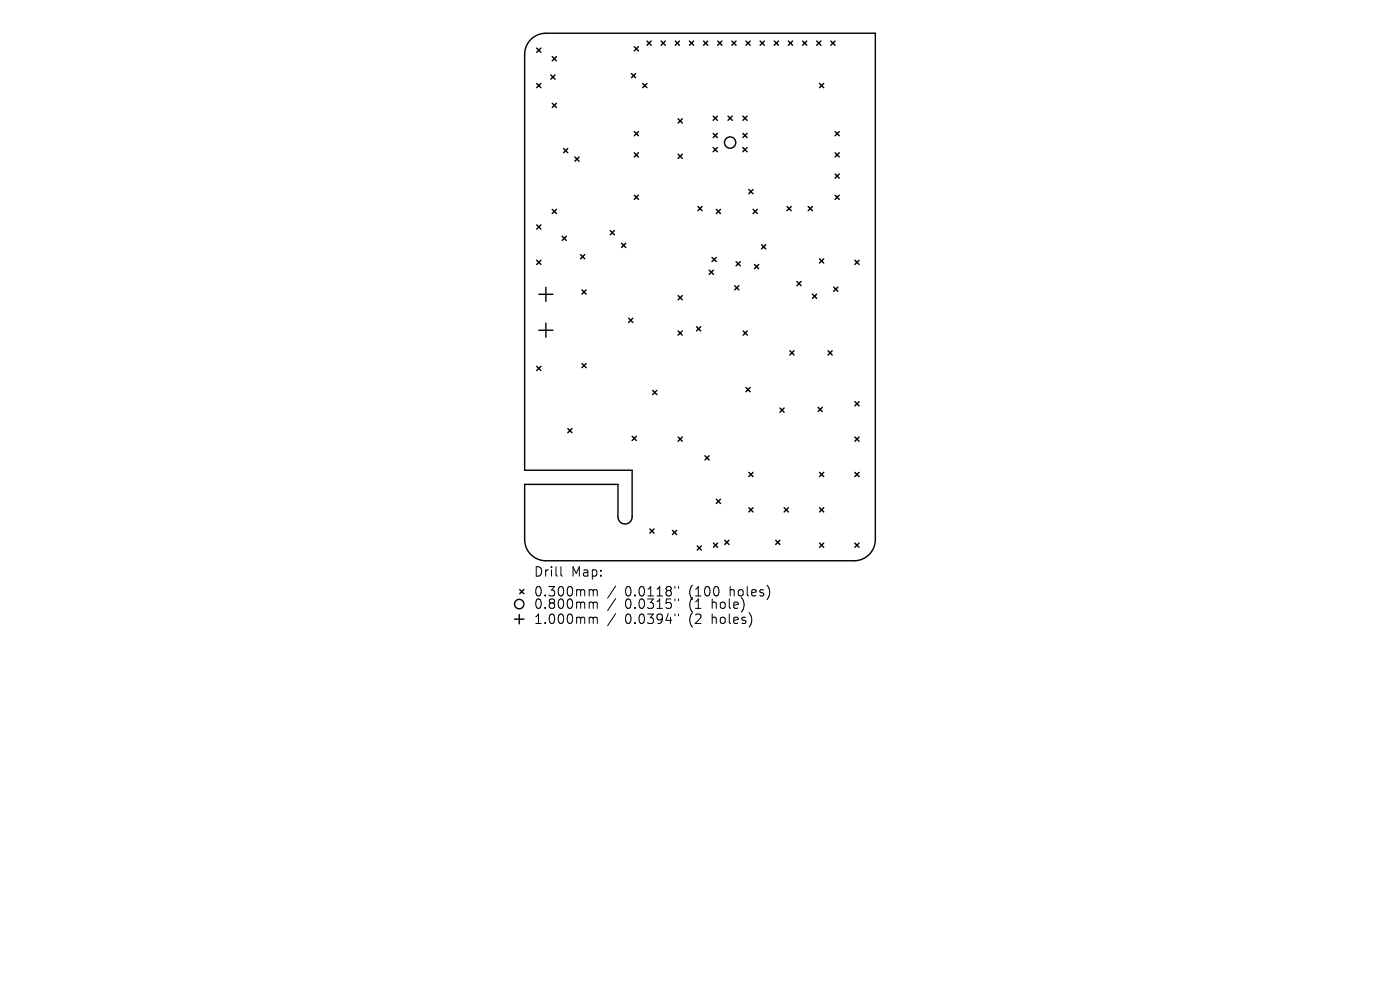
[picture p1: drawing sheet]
<svg xmlns="http://www.w3.org/2000/svg" width="297mm" height="210mm" viewBox="0 0 297 210" stroke-linecap="round" stroke-linejoin="round" font-family="sans-serif">
<defs><g id="words">
<g font-size="2.8">
<text x="113.2" y="122.6">Drill</text>
<text x="121.2" y="122.6">Map:</text>
<text x="113.2" y="126.8">0.300mm</text>
<text x="113.2" y="129.4">0.800mm</text>
<text x="132.6" y="126.8">0.0118&quot;</text>
<text x="132.6" y="129.4">0.0315&quot;</text>
<text x="146.3" y="126.8">(100</text>
<text x="146.3" y="129.4">(1</text>
<text x="151.3" y="129.4">hole)</text>
<text x="155.1" y="126.8">holes)</text>
<text x="113.2" y="132.6">1.000mm</text>
<text x="132.6" y="132.6">0.0394&quot;</text>
<text x="146.3" y="132.6">(2</text>
<text x="151.3" y="132.6">holes)</text>
</g>
</g></defs>
<g fill="none" stroke="#000" stroke-width=".3">
<path d="M113.9 10.2l.9 .9M113.9 17.7l.9 .9M114.8 10.2l-.9 .9M114.8 17.7l-.9 .9M116.9 15.9l.9 .9M117.2 12l.9 .9M117.8 15.9l-.9 .9M118.1 12l-.9 .9M134 15.6l.9 .9M134.6 9.9l.9 .9M134.9 15.6l-.9 .9M135.5 9.9l-.9 .9"/>
<path d="M136.4 17.7l.9 .9M137.3 17.7l-.9 .9M137.3 8.7l.9 .9M138.2 8.7l-.9 .9M140.3 8.7l.9 .9M141.2 8.7l-.9 .9M143.3 8.7l.9 .9M144.2 8.7l-.9 .9M146.3 8.7l.9 .9M147.2 8.7l-.9 .9M149.3 8.7l.9 .9M150.2 8.7l-.9 .9"/>
<path d="M152.3 8.7l.9 .9M153.2 8.7l-.9 .9M155.3 8.7l.9 .9M156.2 8.7l-.9 .9M158.3 8.7l.9 .9M159.2 8.7l-.9 .9M161.3 8.7l.9 .9M162.2 8.7l-.9 .9M164.3 8.7l.9 .9M165.2 8.7l-.9 .9M167.3 8.7l.9 .9M168.2 8.7l-.9 .9"/>
<path d="M170.3 8.7l.9 .9M171.2 8.7l-.9 .9M173.3 8.7l.9 .9M173.9 17.7l.9 .9M174.2 8.7l-.9 .9M174.8 17.7l-.9 .9M176.3 8.7l.9 .9M177.2 8.7l-.9 .9M117.2 21.9l.9 .9M118.1 21.9l-.9 .9M119.6 31.5l.9 .9M120.5 31.5l-.9 .9"/>
<path d="M122 33.3l.9 .9M122.9 33.3l-.9 .9M134.6 27.9l.9 .9M134.6 32.4l.9 .9M135.5 27.9l-.9 .9M135.5 32.4l-.9 .9M143.9 25.2l.9 .9M143.9 32.7l.9 .9M144.8 25.2l-.9 .9M144.8 32.7l-.9 .9M151.3 24.6l.9 .9M151.3 28.3l.9 .9"/>
<path d="M151.3 31.3l.9 .9M152.2 24.6l-.9 .9M152.2 28.3l-.9 .9M152.2 31.3l-.9 .9M154.4 24.6l.9 .9M155.3 24.6l-.9 .9M157.6 24.6l.9 .9M157.6 28.3l.9 .9M157.6 31.3l.9 .9M158.5 24.6l-.9 .9M158.5 28.3l-.9 .9M158.5 31.3l-.9 .9"/>
<path d="M177.2 27.9l.9 .9M177.2 32.4l.9 .9M177.2 36.9l.9 .9M178.1 36.9l-.9 .9M178.1 27.9l-.9 .9M178.1 32.4l-.9 .9M113.9 47.7l.9 .9M113.9 55.2l.9 .9M114.8 47.7l-.9 .9M114.8 55.2l-.9 .9M117.2 44.4l.9 .9M118.1 44.4l-.9 .9"/>
<path d="M119.3 50.1l.9 .9M120.2 50.1l-.9 .9M123.2 54l.9 .9M124.1 54l-.9 .9M129.5 48.9l.9 .9M130.4 48.9l-.9 .9M131.9 51.6l.9 .9M132.8 51.6l-.9 .9M134.6 41.4l.9 .9M135.5 41.4l-.9 .9M148.1 43.8l.9 .9M149 43.8l-.9 .9"/>
<path d="M150.5 57.3l.9 .9M151.1 54.6l.9 .9M151.4 57.3l-.9 .9M152 54.6l-.9 .9M152 44.4l.9 .9M152.9 44.4l-.9 .9M156.2 55.5l.9 .9M157.1 55.5l-.9 .9M158.9 40.2l.9 .9M159.8 40.2l-.9 .9M159.8 44.4l.9 .9M160.1 56.1l.9 .9"/>
<path d="M160.7 44.4l-.9 .9M161 56.1l-.9 .9M161.6 51.9l.9 .9M162.5 51.9l-.9 .9M167 43.8l.9 .9M167.9 43.8l-.9 .9M169.1 59.7l.9 .9M170 59.7l-.9 .9M171.5 43.8l.9 .9M172.4 43.8l-.9 .9M173.9 54.9l.9 .9M174.8 54.9l-.9 .9"/>
<path d="M177.2 41.4l.9 .9M178.1 41.4l-.9 .9M181.4 55.2l.9 .9M182.3 55.2l-.9 .9M113.9 77.7l.9 .9M114.3 62.4h3M114.3 70.1h3M114.8 77.7l-.9 .9M115.8 60.9v3M115.8 68.6v3M123.5 61.5l.9 .9M123.5 77.1l.9 .9"/>
<path d="M124.4 61.5l-.9 .9M124.4 77.1l-.9 .9M133.4 67.5l.9 .9M134.3 67.5l-.9 .9M143.9 62.7l.9 .9M143.9 70.2l.9 .9M144.8 62.7l-.9 .9M144.8 70.2l-.9 .9M147.8 69.3l.9 .9M148.7 69.3l-.9 .9M155.9 60.6l.9 .9M156.8 60.6l-.9 .9"/>
<path d="M157.7 70.2l.9 .9M158.6 70.2l-.9 .9M167.6 74.4l.9 .9M168.5 74.4l-.9 .9M172.4 62.4l.9 .9M173.3 62.4l-.9 .9M175.7 74.4l.9 .9M176.6 74.4l-.9 .9M176.9 60.9l.9 .9M177.8 60.9l-.9 .9M120.5 90.9l.9 .9M121.4 90.9l-.9 .9"/>
<path d="M134.1 92.6l.9 .9M135 92.6l-.9 .9M138.5 82.8l.9 .9M139.4 82.8l-.9 .9M143.9 92.7l.9 .9M144.8 92.7l-.9 .9M149.6 96.7l.9 .9M150.5 96.7l-.9 .9M158.3 82.2l.9 .9M159.2 82.2l-.9 .9M165.5 86.6l.9 .9M166.4 86.6l-.9 .9"/>
<path d="M173.6 86.4l.9 .9M174.5 86.4l-.9 .9M181.4 85.2l.9 .9M181.4 92.7l.9 .9M182.3 85.2l-.9 .9M182.3 92.7l-.9 .9M131.1 109.7a1.5 1.5 0 0 0 1.5 1.5 1.5 1.5 0 0 0 1.5-1.5M131.1 109.7v-6.9h-19.8v11.7a4.5 4.5 0 0 0 4.5 4.5h65.4a4.5 4.5 0 0 0 4.5-4.5v-107.4h-69.9a4.5 4.5 0 0 0-4.5 4.5v88.2h22.8v9.9M137.9 112.2l.9 .9M138.8 112.2l-.9 .9M142.7 112.5l.9 .9M143.6 112.5l-.9 .9"/>
<path d="M147.9 115.8l.9 .9M148.8 115.8l-.9 .9M151.4 115.2l.9 .9M152 105.9l.9 .9M152.3 115.2l-.9 .9M152.9 105.9l-.9 .9M153.8 114.6l.9 .9M154.7 114.6l-.9 .9M158.9 100.2l.9 .9M158.9 107.7l.9 .9M159.8 107.7l-.9 .9M159.8 100.2l-.9 .9"/>
<path d="M164.6 114.6l.9 .9M165.5 114.6l-.9 .9M166.4 107.7l.9 .9M167.3 107.7l-.9 .9M173.9 115.2l.9 .9M173.9 100.2l.9 .9M173.9 107.7l.9 .9M174.8 100.2l-.9 .9M174.8 107.7l-.9 .9M174.8 115.2l-.9 .9M181.4 100.2l.9 .9M181.4 115.2l.9 .9"/>
<path d="M182.3 100.2l-.9 .9M182.3 115.2l-.9 .9M109.2 131.3h2M110.2 130.3v2M110.3 125.1l.9 .9M111.2 125.1l-.9 .9"/>
<circle cx="154.9" cy="30.2" r="1.2"/>
<circle cx="110.2" cy="128.1" r="1"/>
</g>
<g fill="none" stroke="#000" stroke-width=".21">
<path d="M119 120.2v1.7l.3 .3M125.3 125.1h.3l.3 .3M125.3 127.7l.5 .1 .1 .2M125.3 130.9l.5 .1 .1 .2M125.9 125.4l.2-.3 .5 .1 .1 1.2M125.9 125.4v1M125.9 128v1.1M125.9 131.2v1.1M125.9 128l.2-.3 .5 .1 .1 1.3M125.9 131.2l.2-.3 .5 .1 .1 1.3M130.6 124.3l-1.7 2.6M130.6 127l-1.7 2.5"/>
<path d="M130.6 130.2l-1.7 2.5M143.2 124.4v.4M143.2 127.1v.3M143.2 130.3v.3M143.9 124.4v.4M143.9 127.1v.3M143.9 130.3v.3"/>
</g>
<use href="#words"/>
</svg>
